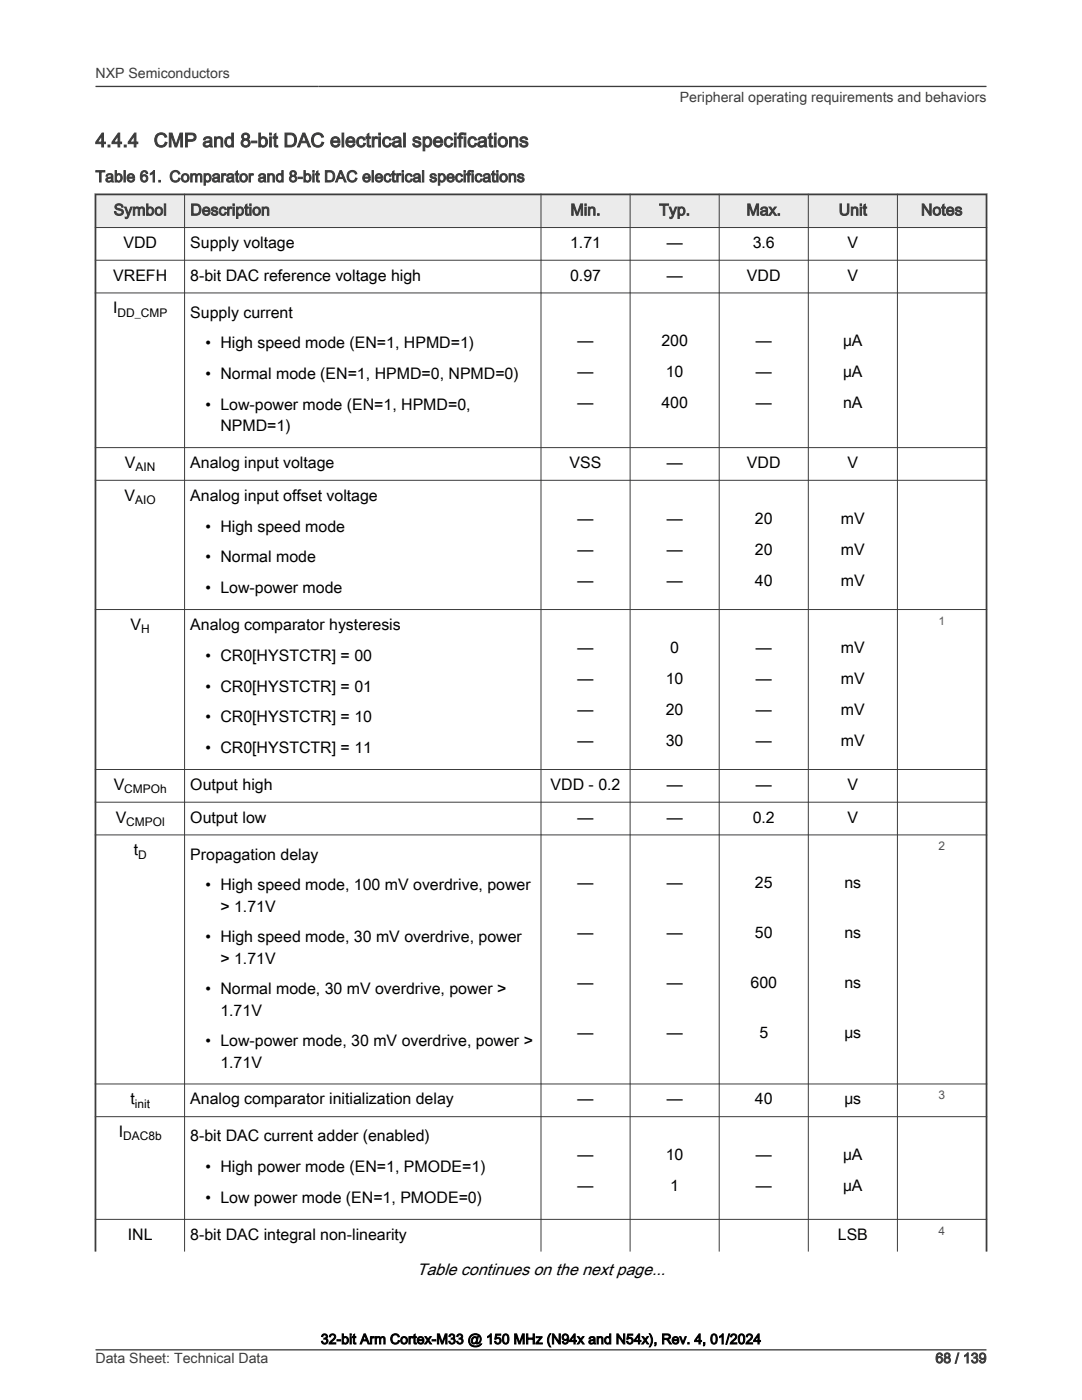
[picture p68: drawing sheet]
<svg xmlns="http://www.w3.org/2000/svg" width="216mm" height="279mm" viewBox="0 0 216 279" stroke-linecap="round" stroke-linejoin="round" font-family="sans-serif">
<defs><g id="words">
<g font-size="3.9" fill="#3c3c3c">
<text x="19" y="29.3">4.4.4</text>
<text x="30.7" y="29.3">CMP and 8-bit DAC electrical specifications</text>
</g>
<text font-size="3.3" x="83.2" y="254.5">Table continues on the next page...</text>
<g font-size="3.2" fill="#3c3c3c">
<text x="19" y="36.3">Table 61. Comparator and 8-bit DAC electrical specifications</text>
<text x="22.7" y="43">Symbol</text>
<text x="38" y="43">Description</text>
<text x="113.8" y="43">Min.</text>
<text x="131.5" y="43">Typ.</text>
<text x="149" y="43">Max.</text>
<text x="167.4" y="43">Unit</text>
<text x="183.8" y="43">Notes</text>
</g>
<g font-size="3.2">
<text x="24.6" y="49.5">VDD</text>
<text x="38" y="49.5">Supply voltage</text>
<text x="113.8" y="49.5">1.71</text>
<text x="133" y="49.5">—</text>
<text x="150.2" y="49.5">3.6</text>
<text x="169.1" y="49.5">V</text>
<text x="22.6" y="56">VREFH</text>
<text x="38" y="56">8-bit DAC reference voltage high</text>
<text x="113.8" y="56">0.97</text>
<text x="133" y="56">—</text>
<text x="149" y="56">VDD</text>
<text x="169.1" y="56">V</text>
<text x="22.6" y="62.5">I</text>
<text x="38" y="63.4">Supply current</text>
<text x="41" y="69.5">• High speed mode (EN=1, HPMD=1)</text>
<text x="115.3" y="69.1">—</text>
<text x="132" y="69.1">200</text>
<text x="150.8" y="69.1">—</text>
<text x="168.2" y="69.1">μA</text>
<text x="41" y="75.7">• Normal mode (EN=1, HPMD=0, NPMD=0)</text>
<text x="115.3" y="75.2">—</text>
<text x="132.9" y="75.2">10</text>
<text x="150.8" y="75.2">—</text>
<text x="168.2" y="75.2">μA</text>
<text x="41" y="81.8">• Low-power mode (EN=1, HPMD=0,</text>
<text x="115.3" y="81.4">—</text>
<text x="132" y="81.4">400</text>
<text x="150.8" y="81.4">—</text>
<text x="168.2" y="81.4">nA</text>
<text x="44" y="86">NPMD=1)</text>
<text x="24.9" y="93.4">V</text>
<text x="38" y="93.4">Analog input voltage</text>
<text x="113.7" y="93.4">VSS</text>
<text x="133" y="93.4">—</text>
<text x="149" y="93.4">VDD</text>
<text x="169.1" y="93.4">V</text>
<text x="24.9" y="99.9">V</text>
<text x="38" y="99.9">Analog input offset voltage</text>
<text x="41" y="106.1">• High speed mode</text>
<text x="115.3" y="104.6">—</text>
<text x="133" y="104.6">—</text>
<text x="150.6" y="104.6">20</text>
<text x="167.8" y="104.6">mV</text>
<text x="41" y="112.2">• Normal mode</text>
<text x="115.3" y="110.7">—</text>
<text x="133" y="110.7">—</text>
<text x="150.6" y="110.7">20</text>
<text x="167.8" y="110.7">mV</text>
<text x="41" y="118.4">• Low-power mode</text>
<text x="115.3" y="116.9">—</text>
<text x="133" y="116.9">—</text>
<text x="150.6" y="116.9">40</text>
<text x="167.8" y="116.9">mV</text>
<text x="26.1" y="125.7">V</text>
<text x="38" y="125.7">Analog comparator hysteresis</text>
<text x="41" y="131.9">• CR0[HYSTCTR] = 00</text>
<text x="115.3" y="130.4">—</text>
<text x="133.7" y="130.4">0</text>
<text x="150.8" y="130.4">—</text>
<text x="167.8" y="130.4">mV</text>
<text x="115.3" y="136.5">—</text>
<text x="132.9" y="136.5">10</text>
<text x="150.8" y="136.5">—</text>
<text x="167.8" y="136.5">mV</text>
<text x="41" y="138">• CR0[HYSTCTR] = 01</text>
<text x="115.3" y="142.7">—</text>
<text x="132.9" y="142.7">20</text>
<text x="150.8" y="142.7">—</text>
<text x="167.8" y="142.7">mV</text>
<text x="41" y="144.1">• CR0[HYSTCTR] = 10</text>
<text x="115.3" y="148.8">—</text>
<text x="132.9" y="148.8">30</text>
<text x="150.8" y="148.8">—</text>
<text x="167.8" y="148.8">mV</text>
<text x="41" y="150.3">• CR0[HYSTCTR] = 11</text>
<text x="22.7" y="157.7">V</text>
<text x="38" y="157.7">Output high</text>
<text x="109.9" y="157.7">VDD - 0.2</text>
<text x="133" y="157.7">—</text>
<text x="150.8" y="157.7">—</text>
<text x="169.1" y="157.7">V</text>
<text x="23.1" y="164.2">V</text>
<text x="38" y="164.2">Output low</text>
<text x="115.3" y="164.2">—</text>
<text x="133" y="164.2">—</text>
<text x="150.2" y="164.2">0.2</text>
<text x="169.1" y="164.2">V</text>
<text x="26.7" y="170.7">t</text>
<text x="38" y="171.6">Propagation delay</text>
<text x="41" y="177.7">• High speed mode, 100 mV overdrive, power</text>
<text x="115.3" y="177.3">—</text>
<text x="133" y="177.3">—</text>
<text x="150.6" y="177.3">25</text>
<text x="168.5" y="177.3">ns</text>
<text x="44" y="181.9">&gt; 1.71V</text>
<text x="41" y="188.1">• High speed mode, 30 mV overdrive, power</text>
<text x="115.3" y="187.2">—</text>
<text x="133" y="187.2">—</text>
<text x="150.6" y="187.2">50</text>
<text x="168.5" y="187.2">ns</text>
<text x="44" y="192.3">&gt; 1.71V</text>
<text x="115.3" y="197.2">—</text>
<text x="133" y="197.2">—</text>
<text x="149.8" y="197.2">600</text>
<text x="168.5" y="197.2">ns</text>
<text x="41" y="198.4">• Normal mode, 30 mV overdrive, power &gt;</text>
<text x="44" y="202.7">1.71V</text>
<text x="41" y="208.8">• Low-power mode, 30 mV overdrive, power &gt;</text>
<text x="115.3" y="207.1">—</text>
<text x="133" y="207.1">—</text>
<text x="151.5" y="207.1">5</text>
<text x="168.5" y="207.1">μs</text>
<text x="44" y="213">1.71V</text>
<text x="26" y="220.4">t</text>
<text x="38" y="220.4">Analog comparator initialization delay</text>
<text x="115.3" y="220.4">—</text>
<text x="133" y="220.4">—</text>
<text x="150.6" y="220.4">40</text>
<text x="168.5" y="220.4">μs</text>
<text x="23.7" y="226.9">I</text>
<text x="38" y="227.8">8-bit DAC current adder (enabled)</text>
<text x="41" y="233.9">• High power mode (EN=1, PMODE=1)</text>
<text x="115.3" y="231.6">—</text>
<text x="132.9" y="231.6">10</text>
<text x="150.8" y="231.6">—</text>
<text x="168.2" y="231.6">μA</text>
<text x="115.3" y="237.7">—</text>
<text x="133.7" y="237.7">1</text>
<text x="150.8" y="237.7">—</text>
<text x="168.2" y="237.7">μA</text>
<text x="41" y="240.1">• Low power mode (EN=1, PMODE=0)</text>
<text x="25.5" y="247.4">INL</text>
<text x="38" y="247.4">8-bit DAC integral non-linearity</text>
<text x="167.2" y="247.4">LSB</text>
</g>
<g font-size="2.8" fill="#3c3c3c">
<text x="19" y="15.6">NXP Semiconductors</text>
<text x="135.7" y="20.4">Peripheral operating requirements and behaviors</text>
<text x="19" y="272">Data Sheet: Technical Data</text>
<text x="186.7" y="272">68 / 139</text>
</g>
<text font-size="2.8" x="64" y="268.2">32-bit Arm Cortex-M33 @ 150 MHz (N94x and N54x), Rev. 4, 01/2024</text>
<g font-size="2.4">
<text x="23.5" y="63.2">DD_CMP</text>
<text x="27.1" y="94.1">AIN</text>
<text x="27" y="100.6">AIO</text>
<text x="28.2" y="126.4">H</text>
<text x="24.8" y="158.3">CMPOh</text>
<text x="25.2" y="164.8">CMPOl</text>
<text x="27.6" y="171.3">D</text>
<text x="26.9" y="221.1">init</text>
<text x="24.6" y="227.6">DAC8b</text>
</g>
<g font-size="2.4" fill="#00f">
<text x="187.3" y="124.7">1</text>
<text x="187.3" y="169.7">2</text>
<text x="187.3" y="219.4">3</text>
<text x="187.3" y="246.4">4</text>
</g>
</g></defs>
<path d="M19 38.8h177.8v6.6h-177.8z" fill-rule="evenodd" fill="#ebebeb"/>
<path d="M18.9 38.8h178.1M19 38.6v211.2M196.8 38.6v211.2" fill="none" stroke="#3c3c3c" stroke-width=".35"/>
<g fill="none" stroke="#3c3c3c" stroke-width=".2">
<path d="M36.8 38.6v211.2M107.9 38.6v211.2M125.7 38.6v211.2M143.5 38.6v211.2M161.3 38.6v211.2M179.1 38.6v211.2M18.9 45.4h178.1M18.9 51.9h178.1M18.9 58.5h178.1M18.9 89.3h178.1M18.9 95.9h178.1M18.9 121.6h178.1"/>
<path d="M18.9 153.6h178.1M18.9 160.1h178.1M18.9 166.6h178.1M18.9 216.3h178.1M18.9 222.9h178.1M18.9 243.4h178.1"/>
</g>
<path d="M19 17.3h177.8M19 269.4h177.8" fill="none" stroke="#3c3c3c" stroke-width=".26"/>
<use href="#words"/>
</svg>
